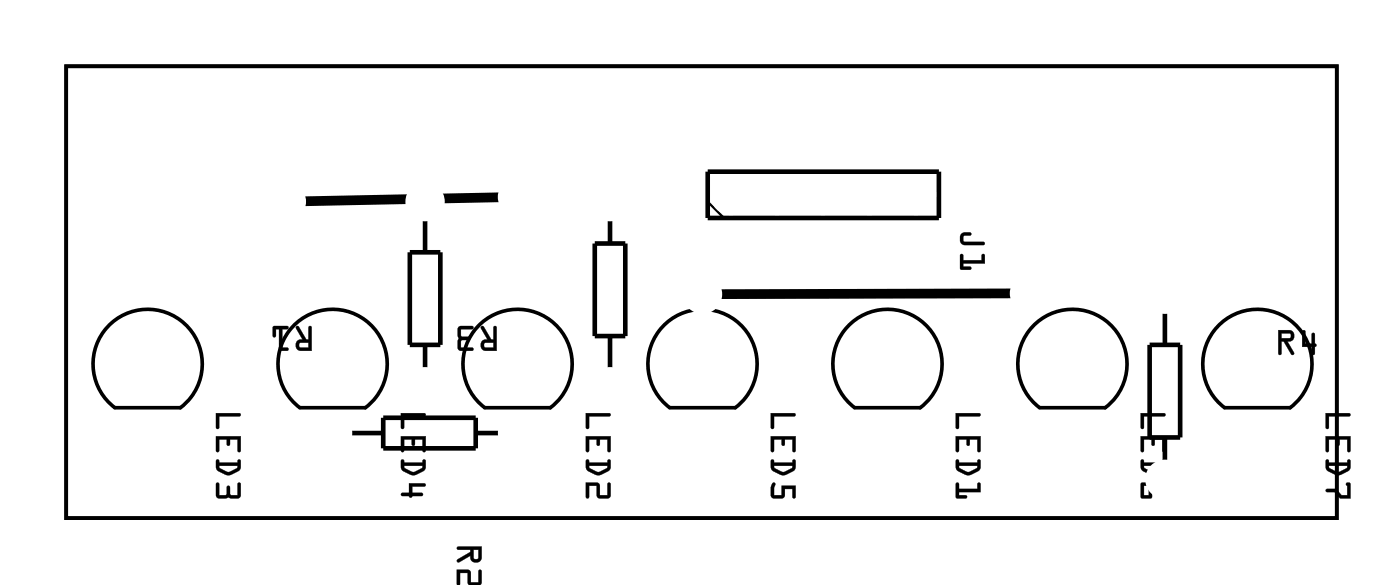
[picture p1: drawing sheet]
<svg xmlns="http://www.w3.org/2000/svg" width="77mm" height="32mm" viewBox="0 0 77 32" stroke-linecap="round" stroke-linejoin="round" font-family="sans-serif">
<path d="M3.6 3.6h69.8v24.8h-69.8zM6.2 17.7a3 3 0 0 1 4.3 .4 3 3 0 0 1-.6 4.3h-3.6a3 3 0 0 1-.1-4.7zM16.4 17.7a3 3 0 0 1 4.2 .4 3 3 0 0 1-.5 4.3h-3.6a3 3 0 0 1-.1-4.7zM36.7 17.7a3 3 0 0 1 4.2 .4 3 3 0 0 1-.5 4.3h-3.6a3 3 0 0 1-.1-4.7zM46.8 17.7a3 3 0 0 1 4.3 .4 3 3 0 0 1-.6 4.3h-3.6a3 3 0 0 1-.1-4.7zM67.2 17.7a3 3 0 0 1 4.2 .4 3 3 0 0 1-.5 4.3h-3.6a3 3 0 0 1-.1-4.7zM26.6 22.4a3 3 0 0 1-.4-4.5 3 3 0 0 1 4.5 .1 3 3 0 0 1-.5 4.4h-3.6M57.1 22.4a3 3 0 0 1-.4-4.5 3 3 0 0 1 4.4 .1 3 3 0 0 1-.4 4.4h-3.6" fill="none" stroke="#000" stroke-width=".2"/>
<path d="M3.6 3.6h69.8v24.8h-69.8z" fill="none" stroke="#000" stroke-width=".05"/>
<path d="M27.5 10.8l-10.8 .2M55.6 16.1h-16.1" fill="none" stroke="#000" stroke-width=".53"/>
<g fill="none" stroke="#000" stroke-width=".25">
<path d="M22.5 13.8h1.7v5.1h-1.7zM23.4 12v1.8M23.4 18.9v1.4M32.7 13.4h1.6v5h-1.6zM33.5 12v1.4M33.5 18.4v1.9M38.9 9.4h12.7v2.6h-12.7zM63.2 18.9h1.6v5.1h-1.6zM64 17.1v1.8M19.2 23.8h1.9M21.1 22.9h5v1.7h-5zM26.1 23.8h1.4"/>
<path d="M64 24v1.4"/>
</g>
<path d="M38.9 11.1l.9 .9" fill="none" stroke="#000" stroke-width=".13"/>
<g fill="#000">
<path d="M16.3 17.9h.1l.4 .7h.1l.1-.7h.1v.1v1.3h-.6a.31 .31 0 0 1-.2-.4 .31 .31 0 0 1 .3-.3zM16.5 18.8v.3h.4v-.3zM15 17.9h.8v.2h-.3v1h.3v.1l-.5 .1v-1.2h-.1v.4h-.2z"/>
<path d="M16.3 17.9h.1l.4 .7h.1v-.6a.1 .1 0 0 1 .1-.1 .1 .1 0 0 1 .1 .1v1.3h-.6a.32 .32 0 0 1-.3-.4 .32 .32 0 0 1 .4-.3l-.3-.6zM16.3 17.9v.1l.3 .6a.31 .31 0 0 0-.3 .3 .31 .31 0 0 0 .2 .3l.6 .1v-1.3v-.1h-.1v.7h-.2l-.4-.7zM16.5 18.8v.3h.4v-.3zM16.4 18.8h.6v.3h-.5zM15 17.9h.8a.1 .1 0 0 1 .1 .1 .1 .1 0 0 1-.1 .1h-.3v1h.3a.1 .1 0 0 1 .1 .1 .1 .1 0 0 1-.1 .1h-.5v-1.2h-.1v.3a.1 .1 0 0 1-.1 .1 .1 .1 0 0 1-.1-.1zM15 17.9v.6h.1v-.4h.2v1.2l.5-.1v-.1h-.3v-1h.3v-.2z"/>
<path d="M26.4 17.9h.2l.4 .7h.1v-.7h.1l.1 .1v1.3h-.6a.31 .31 0 0 1-.3-.4 .31 .31 0 0 1 .4-.3zM26.6 18.8v.3h.5v-.3zM25.2 17.9h.8l-.1 .2h-.6v.4h.5v.1v.1h-.5v.4h.7v.1l-.7 .1-.1-.2z"/>
<path d="M26.4 17.9h.2l.4 .7h.1v-.6a.1 .1 0 0 1 .1-.1 .1 .1 0 0 1 .1 .1v1.3h-.6a.32 .32 0 0 1-.3-.4 .32 .32 0 0 1 .4-.3l-.4-.6zM26.4 17.9v.1l.4 .6a.31 .31 0 0 0-.4 .3 .31 .31 0 0 0 .3 .3l.6 .1v-1.3l-.1-.1h-.1v.7h-.1l-.4-.7zM26.6 18.8v.3h.5v-.3zM26.6 18.8h.5v.3h-.5zM25.2 17.9h.7a.1 .1 0 0 1 .1 .1 .1 .1 0 0 1-.1 .1h-.6l.1 .3 .4 .1a.1 .1 0 0 1 0 .1 .1 .1 0 0 1 0 .1h-.4l-.1 .4h.6a.1 .1 0 0 1 .1 .1 .1 .1 0 0 1-.1 .1h-.6l-.2-.2zM25.2 17.9v1.2l.1 .1h.7v-.1h-.7v-.4l.5-.1v-.1h-.5v-.4h.6l.1-.2z"/>
<path d="M52.8 12.8h.2h.4l-.1 .1-.4 .1 .1 .3h1l.1 .1h-1.2l-.2-.2zM52.8 14h.1v.3h1v-.3l.1-.1 .1 .6h-1.2v.1h.4l.1 .2h-.6z"/>
<path d="M52.8 12.8l.5-.1a.1 .1 0 0 1 .1 .1 .1 .1 0 0 1-.1 .1l-.4 .1v.2l1.1 .1a.1 .1 0 0 1 .1 .1 .1 .1 0 0 1-.1 .1l-1.1-.1-.2-.2zM52.8 12.8l-.1 .4 .2 .2h1.2l-.1-.1h-1l-.1-.4h.4v-.1h-.3zM52.8 14h.1v.3h1v-.3a.1 .1 0 0 1 .1-.1 .1 .1 0 0 1 .1 .1v.5h-1.2v.1h.4a.1 .1 0 0 1 .1 .1 .1 .1 0 0 1-.1 .1h-.6zM52.8 14v.8l.5-.1v-.1h-.4v-.1h1.2l-.1-.5h-.1v.3h-1v-.3z"/>
<path d="M70.2 18.1h.6a.32 .32 0 0 1 .3 .4 .32 .32 0 0 1-.4 .2l.4 .6a.11 .11 0 0 1-.1 .2 .1 .1 0 0 1-.1-.1l-.4-.7h-.1v.7a.1 .1 0 0 1-.1 .1 .1 .1 0 0 1-.1-.1zM70.2 18.1l.1 1.4 .1-.1v-.7h.1l.4 .7h.2l-.4-.7a.31 .31 0 0 0 .4-.2 .31 .31 0 0 0-.3-.4zM70.4 18.3v.3l.5-.1v-.2zM70.4 18.3h.5v.2l-.5 .1zM71.6 18.1l.1 .1v.7h.4l-.1-.5a.1 .1 0 0 1 .1-.1 .1 .1 0 0 1 .1 .1v.4a.09 .09 0 0 1 .1 .1 .09 .09 0 0 1-.1 .1v.4a.1 .1 0 0 1-.1 .1 .1 .1 0 0 1-.1-.1l.1-.4h-.6zM71.6 18.2l-.1 .8h.6v.4l.1 .1v-.5l.1-.1h-.1v-.6h-.1v.6h-.4v-.7z"/>
<path d="M70.2 18.1h.6a.31 .31 0 0 1 .3 .4 .31 .31 0 0 1-.4 .2l.4 .7-.1 .1-.5-.8h-.1v.7l-.1 .1zM70.4 18.3v.3l.5-.1v-.2zM71.6 18.1l.1 .1v.7h.4v-.6h.1v.6h.1l-.1 .1v.5l-.1-.1v-.4h-.6z"/>
<path d="M11.9 22.7h1.2l.1 .1h-.1h-1.1v.7h-.1zM11.9 23.9h1.3v.9h-.1l-.1-.7h-.4v.3l-.1 .1v-.1v-.3h-.5v.6l-.1 .1zM11.9 25.2h.1v.2h1l.1-.2h.1v.6a.8 .8 0 0 1-1.2 .1l-.1-.2zM12 25.6l.1 .1 .4 .2 .5-.3zM11.9 26.5h.1v.7l.4-.1 .1-.4h.1l.1 .5h.3v-.6l.2-.1v.7l-.2 .2-.5-.1h-.5l-.1-.1z"/>
<path d="M11.9 22.7h1.2a.1 .1 0 0 1 .1 .1 .1 .1 0 0 1-.1 .1l-1.1-.1v.7a.1 .1 0 0 1 0 .1 .1 .1 0 0 1-.1-.1zM11.9 22.7v.8h.1v-.7h1.1h.1l-.1-.1zM11.9 23.9h1.3v.8a.1 .1 0 0 1-.1 .1 .1 .1 0 0 1-.1-.1v-.6h-.4v.3a.1 .1 0 0 1-.1 .1 .1 .1 0 0 1-.1-.1l.1-.3h-.5v.6a.1 .1 0 0 1 0 .1 .1 .1 0 0 1-.1-.1zM11.9 23.9v.9l.1-.1v-.6h.5v.3v.1l.1-.1v-.3h.5v.7h.1v-.9zM11.9 25.2h.1v.2h1v-.1a.1 .1 0 0 1 .1-.1 .1 .1 0 0 1 .1 .1l-.1 .5-.6 .3-.6-.3zM11.9 25.2v.6l.5 .2h.3l.5-.3v-.5l-.1 .1v.1h-1.1v-.2zM12 25.6l.1 .1 .4 .2 .5-.2v-.1zM12 25.6h1.1l-.6 .3-.4-.2zM11.9 26.5h.1v.7l.4-.1v-.4a.1 .1 0 0 1 .1-.1 .1 .1 0 0 1 .1 .1l.1 .4 .3 .1v-.6a.1 .1 0 0 1 .1-.1 .1 .1 0 0 1 .1 .1v.6l-.1 .1h-.6l-.5 .1-.1-.2zM11.9 26.5v.7l.1 .1h.5h.5l.2-.1v-.7l-.1 .1v.6h-.4l-.1-.5h-.1l-.1 .5h-.4v-.7z"/>
<path d="M22 22.7h1.3l.1 .1h-.1h-1.1v.7h-.1h-.1zM22 23.9h1.4v.9h-.2v-.7h-.4v.3l-.1 .1-.1-.1v-.3h-.4v.6l-.1 .1zM22 25.2h.2v.2h1v-.2h.1v.6a.8 .8 0 0 1-1.1 .1l-.2-.2zM22.2 25.6v.1l.5 .2 .5-.3zM22.5 26.5l.9 .1-.1 .1h-.7v.3l.6 .1v.1h-.6v.1l-.1-.1h-.5l.1-.1 .4-.1z"/>
<path d="M22 22.7h1.3a.1 .1 0 0 1 .1 .1 .1 .1 0 0 1-.1 .1l-1.1-.1v.7a.1 .1 0 0 1-.1 .1 .1 .1 0 0 1-.1-.1zM22 22.7v.8h.1h.1v-.7h1.1h.1l-.1-.1zM22 23.9h1.4v.8a.1 .1 0 0 1-.1 .1 .1 .1 0 0 1-.1-.1v-.6h-.4v.3a.1 .1 0 0 1-.1 .1 .1 .1 0 0 1-.1-.1v-.3h-.4v.6a.1 .1 0 0 1-.1 .1 .1 .1 0 0 1-.1-.1zM22 23.9l.1 .9 .1-.1v-.6h.4v.3l.1 .1 .1-.1v-.3h.4v.7h.2v-.9zM22 25.2h.2v.2h1v-.1a.1 .1 0 0 1 .1-.1 .1 .1 0 0 1 .1 .1l-.1 .5-.6 .3-.6-.3zM22.1 25.2v.6l.4 .2h.4l.5-.3-.1-.5-.1 .1v.1h-1v-.2zM22.2 25.6l.1 .1 .4 .2 .5-.2v-.1zM22.2 25.6h1l-.5 .3-.5-.2zM22.5 26.5h.8a.1 .1 0 0 1 .1 .1 .1 .1 0 0 1-.1 .1h-.7v.3h.6a.1 .1 0 0 1 0 .1 .1 .1 0 0 1 0 .1h-.5a.09 .09 0 0 1-.1 .1 .09 .09 0 0 1-.1-.1h-.4a.1 .1 0 0 1-.1-.1 .1 .1 0 0 1 .1-.1h.4zM22.5 26.5v.6h-.4v.1h.4l.1 .1v-.1h.6v-.1h-.6v-.4h.7l.1-.1z"/>
<path d="M25.1 30h1.4v.6a.31 .31 0 0 1-.4 .3 .31 .31 0 0 1-.3-.4l-.6 .4-.1-.2 .7-.4v-.1h-.6zM26 30.2v.4l.2 .1 .1-.5zM25.1 31.3h.7l.1 .7h.4v-.6l.1-.1v.7l-.1 .1h-.5l-.1-.1v-.6h-.4v.6l-.1 .1z"/>
<path d="M25.1 30h1.4v.6a.32 .32 0 0 1-.4 .3 .32 .32 0 0 1-.3-.4l-.6 .4a.1 .1 0 0 1-.1-.1 .1 .1 0 0 1 0-.1l.7-.4v-.1h-.7zM25.1 30l.1 .2h.6v.1l-.7 .4 .1 .1 .6-.3a.31 .31 0 0 0 .3 .4 .31 .31 0 0 0 .3-.3l.1-.6zM26 30.2v.4l.2 .1 .1-.5zM26 30.2h.3l-.1 .5-.2-.1zM25.1 31.3h.7l.1 .7h.4v-.6a.1 .1 0 0 1 .1-.1 .1 .1 0 0 1 .1 .1v.6l-.1 .1h-.7v-.7h-.4v.6a.1 .1 0 0 1-.1 .1 .1 .1 0 0 1-.1-.1zM25.1 31.3l.1 .8 .1-.1v-.6h.4v.6l.1 .1h.5l.1-.1v-.7l-.1 .1v.6h-.4l-.1-.7z"/>
<path d="M32.2 22.7h1.3v.1h-1.1v.7h-.1h-.1zM32.2 23.9h1.3v.9h-.1v-.7h-.4l-.1 .3v.1l-.1-.1v-.3h-.4v.6l-.2 .1zM32.2 25.2h.1l.1 .2h1v-.2h.1v.6a.8 .8 0 0 1-1.2 .1l-.1-.2zM32.4 25.6v.1l.5 .2 .5-.3zM32.2 26.5h.7l.1 .7h.4v-.6l.1-.1v.7l-.1 .2-.5-.1-.1-.1v-.5h-.4v.6h-.2z"/>
<path d="M32.2 22.7h1.3a.1 .1 0 0 1 .1 .1 .1 .1 0 0 1-.1 .1l-1.1-.1v.7a.1 .1 0 0 1-.1 .1 .1 .1 0 0 1-.1-.1zM32.2 22.7v.8h.1h.1v-.7h1.1v-.1zM32.2 23.9h1.4v.8a.1 .1 0 0 1-.1 .1 .1 .1 0 0 1-.1-.1v-.6h-.4v.3a.1 .1 0 0 1-.1 .1 .1 .1 0 0 1-.1-.1v-.3h-.4v.6a.1 .1 0 0 1-.1 .1 .1 .1 0 0 1-.1-.1zM32.2 23.9v.9l.2-.1v-.6h.4v.3l.1 .1v-.1v-.3h.5v.7h.1v-.9zM32.2 25.2h.1l.1 .2h1v-.1a.1 .1 0 0 1 .1-.1 .1 .1 0 0 1 .1 .1l-.1 .5-.6 .3-.7-.3zM32.2 25.2v.6l.5 .2h.3l.5-.3v-.5l-.1 .1v.1h-1l-.1-.2zM32.4 25.6v.1l.5 .2 .4-.2 .1-.1zM32.4 25.6h1l-.5 .3-.5-.2zM32.2 26.5h.7l.1 .7h.4v-.6a.1 .1 0 0 1 .1-.1 .1 .1 0 0 1 .1 .1v.6l-.2 .1h-.6v-.6h-.4v.6a.1 .1 0 0 1-.1 .1 .1 .1 0 0 1-.1-.1zM32.2 26.5v.8h.2v-.6h.4v.5l.1 .1h.5l.1-.1v-.7l-.1 .1v.6h-.5v-.7z"/>
<path d="M42.3 22.7h1.3l.1 .1h-.1h-1.1v.7h-.1h-.1zM42.3 23.9h1.4v.9h-.2v-.7h-.4v.3l-.1 .1-.1-.1v-.3h-.4v.6l-.1 .1zM42.4 25.2h.1v.2h1l.1-.2h.1v.6a.8 .8 0 0 1-1.2 .1l-.1-.2zM42.5 25.6l.1 .1 .4 .2 .5-.3zM42.5 26.5l.1 .1-.1 .6h.4v-.5h.8v.6h-.2v-.5h-.4v.5h-.6l-.2-.1v-.4z"/>
<path d="M42.3 22.7h1.3a.1 .1 0 0 1 .1 .1 .1 .1 0 0 1-.1 .1l-1.1-.1v.7a.1 .1 0 0 1-.1 .1 .1 .1 0 0 1-.1-.1zM42.3 22.7l.1 .8h.1v-.7h1.1h.1l-.1-.1zM42.3 23.9h1.4v.8a.1 .1 0 0 1-.1 .1 .1 .1 0 0 1-.1-.1v-.6h-.4v.3a.1 .1 0 0 1-.1 .1 .1 .1 0 0 1-.1-.1v-.3h-.4v.6a.1 .1 0 0 1-.1 .1 .1 .1 0 0 1-.1-.1zM42.3 23.9l.1 .9 .1-.1v-.6h.4l.1 .3v.1l.1-.1v-.3h.4v.7h.2v-.9zM42.4 25.2h.1v.2h1v-.1a.1 .1 0 0 1 .1-.1 .1 .1 0 0 1 .1 .1l-.1 .5-.6 .3-.6-.3zM42.4 25.2v.6l.4 .2h.4l.5-.3-.1-.5-.1 .1v.1h-1v-.2zM42.5 25.6l.1 .1 .4 .2 .5-.2v-.1zM42.5 25.6h1l-.5 .3-.4-.2zM42.5 26.5l.1 .1-.1 .6h.4v-.6h.8v.7a.1 .1 0 0 1-.1 .1 .1 .1 0 0 1-.1-.1v-.5h-.4v.4l-.1 .1h-.6l-.1-.6zM42.5 26.5l-.1 .3v.4l.1 .1h.6v-.5h.4v.5h.2v-.6h-.8v.5h-.4l.1-.6z"/>
<path d="M52.5 22.7h1.3l.1 .1h-.1h-1.1v.7h-.1h-.1zM52.5 23.9h1.4v.9h-.2v-.7h-.4v.3l-.1 .1-.1-.1v-.3h-.4v.6l-.1 .1zM52.5 25.2h.2v.2h1v-.2h.1v.6a.8 .8 0 0 1-1.2 .1l-.1-.2zM52.7 25.6v.1l.5 .2 .5-.3zM52.5 26.5h.2v.3h1v-.3h.1l.1 .5h-1.2v.2h.4v.1h-.5z"/>
<path d="M52.5 22.7h1.3a.1 .1 0 0 1 .1 .1 .1 .1 0 0 1-.1 .1l-1.1-.1v.7a.1 .1 0 0 1-.1 .1 .1 .1 0 0 1-.1-.1zM52.5 22.7v.8h.1h.1v-.7h1.1h.1l-.1-.1zM52.5 23.9h1.4v.8a.1 .1 0 0 1-.1 .1 .1 .1 0 0 1-.1-.1v-.6h-.4v.3a.1 .1 0 0 1-.1 .1 .1 .1 0 0 1-.1-.1v-.3h-.4v.6a.1 .1 0 0 1-.1 .1 .1 .1 0 0 1-.1-.1zM52.5 23.9l.1 .9 .1-.1v-.6h.4v.3l.1 .1 .1-.1v-.3h.4v.7h.2v-.9zM52.5 25.2h.2v.2h1v-.1a.1 .1 0 0 1 .1-.1 .1 .1 0 0 1 .1 .1l-.1 .5-.6 .3-.7-.3zM52.5 25.2l.1 .6 .4 .2h.4l.4-.3v-.5l-.1 .1v.1h-1l-.1-.2zM52.7 25.6v.1l.5 .2 .4-.2 .1-.1zM52.7 25.6h1l-.5 .3-.5-.2zM52.5 26.5h.2v.3h1v-.2a.1 .1 0 0 1 .1-.1 .1 .1 0 0 1 .1 .1v.4h-1.2v.2h.3a.1 .1 0 0 1 .1 .1 .1 .1 0 0 1-.1 .1l-.5-.1zM52.5 26.5l.1 .8h.5v-.1h-.4v-.2h1.2l-.1-.5h-.1v.3h-1v-.3z"/>
<path d="M62.7 22.7h1.2l.1 .1h-.1h-1.1v.7h-.1zM62.7 23.9h1.3v.9h-.1l-.1-.7h-.4v.3l-.1 .1v-.1v-.3h-.5v.6l-.1 .1zM62.7 25.2h.1v.2h1l.1-.2h.1v.6a.8 .8 0 0 1-1.2 .1l-.1-.2zM62.8 25.6l.1 .1 .4 .2 .5-.3zM62.7 26.5h1.2l.1 .2h-.1h-.1h-.5v.6l-.5 .1-.1-.1zM62.8 26.7v.5h.3v-.5z"/>
<path d="M62.7 22.7h1.2a.1 .1 0 0 1 .1 .1 .1 .1 0 0 1-.1 .1l-1.1-.1v.7a.1 .1 0 0 1 0 .1 .1 .1 0 0 1-.1-.1zM62.7 22.7v.8h.1v-.7h1.1h.1l-.1-.1zM62.7 23.9h1.3v.8a.1 .1 0 0 1-.1 .1 .1 .1 0 0 1-.1-.1v-.6h-.4v.3a.1 .1 0 0 1-.1 .1 .1 .1 0 0 1-.1-.1l.1-.3h-.5v.6a.1 .1 0 0 1 0 .1 .1 .1 0 0 1-.1-.1zM62.7 23.9v.9l.1-.1v-.6h.5v.3v.1l.1-.1v-.3h.5v.7h.1v-.9zM62.7 25.2h.1v.2h1v-.1a.1 .1 0 0 1 .1-.1 .1 .1 0 0 1 .1 .1l-.1 .5-.6 .3-.6-.3zM62.7 25.2v.6l.5 .2h.3l.5-.3v-.5l-.1 .1v.1h-1.1v-.2zM62.8 25.6l.1 .1 .4 .2 .5-.2v-.1zM62.8 25.6h1.1l-.6 .3-.4-.2zM62.7 26.5h1.2l.1 .2a.09 .09 0 0 1-.1 .1 .09 .09 0 0 1-.1-.1h-.5v.6l-.5 .1-.1-.1zM62.7 26.5v.8h.1h.5v-.7h.6v.1h.1l-.1-.2zM62.8 26.7v.5h.3v-.5zM62.8 26.6h.3v.6h-.3z"/>
<path d="M72.8 22.7h1.3l.1 .1h-.1h-1.1v.7h-.1h-.1zM72.8 23.9h1.4v.9h-.2v-.7h-.4v.3l-.1 .1-.1-.1v-.3h-.4v.6l-.1 .1zM72.8 25.2h.2v.2h1v-.2h.1v.6a.8 .8 0 0 1-1.1 .1l-.2-.2zM73 25.6v.1l.5 .2 .5-.3zM72.8 26.9l.6-.1 .3 .4h.3v-.5l-.1-.1 .2-.1 .1 .9-.6-.1-.3-.3h-.4z"/>
<path d="M72.8 22.7h1.3a.1 .1 0 0 1 .1 .1 .1 .1 0 0 1-.1 .1l-1.1-.1v.7a.1 .1 0 0 1-.1 .1 .1 .1 0 0 1-.1-.1zM72.8 22.7v.8h.1h.1v-.7h1.1h.1l-.1-.1zM72.8 23.9h1.4v.8a.1 .1 0 0 1-.1 .1 .1 .1 0 0 1-.1-.1v-.6h-.4v.3a.1 .1 0 0 1-.1 .1 .1 .1 0 0 1-.1-.1v-.3h-.4v.6a.1 .1 0 0 1-.1 .1 .1 .1 0 0 1-.1-.1zM72.8 23.9l.1 .9 .1-.1v-.6h.4v.3l.1 .1 .1-.1v-.3h.4v.7h.2v-.9zM72.8 25.2h.2v.2h1v-.1a.1 .1 0 0 1 .1-.1 .1 .1 0 0 1 .1 .1l-.1 .5-.6 .3-.6-.3zM72.9 25.2v.6l.4 .2h.4l.5-.3-.1-.5-.1 .1v.1h-1v-.2zM73 25.6l.1 .1 .4 .2 .5-.2v-.1zM73 25.6h1l-.5 .3-.5-.2zM72.8 26.8h.6l.3 .4h.3v-.5l-.1-.1 .2-.1 .1 .9h-.6l-.3-.4h-.4zM72.9 26.9v.1h.4l.3 .3 .6 .1-.1-.9-.2 .1 .1 .1v.5h-.3l-.3-.4z"/>
</g>
<circle cx="38.6" cy="16.1" r=".7" fill="#fff"/>
<circle cx="38.6" cy="16.1" r=".7" fill="none" stroke="#fff" stroke-width=".76" stroke-linecap="butt"/>
<circle cx="56.6" cy="16.1" r=".7" fill="#fff"/>
<circle cx="56.6" cy="16.1" r=".7" fill="none" stroke="#fff" stroke-width=".76" stroke-linecap="butt"/>
<circle cx="15.7" cy="11.1" r=".7" fill="#fff"/>
<circle cx="15.7" cy="11.1" r=".7" fill="none" stroke="#fff" stroke-width=".76" stroke-linecap="butt"/>
<circle cx="28.4" cy="10.8" r=".7" fill="#fff"/>
<circle cx="28.4" cy="10.8" r=".7" fill="none" stroke="#fff" stroke-width=".76" stroke-linecap="butt"/>
<circle cx="64" cy="16.1" r=".7" fill="#fff"/>
<circle cx="64" cy="16.1" r=".7" fill="none" stroke="#fff" stroke-width=".76" stroke-linecap="butt"/>
<circle cx="64" cy="26.3" r=".7" fill="#fff"/>
<circle cx="64" cy="26.3" r=".7" fill="none" stroke="#fff" stroke-width=".76" stroke-linecap="butt"/>
<circle cx="33.5" cy="21.2" r=".7" fill="#fff"/>
<circle cx="33.5" cy="21.2" r=".7" fill="none" stroke="#fff" stroke-width=".76" stroke-linecap="butt"/>
<circle cx="33.5" cy="11.1" r=".7" fill="#fff"/>
<circle cx="33.5" cy="11.1" r=".7" fill="none" stroke="#fff" stroke-width=".76" stroke-linecap="butt"/>
<circle cx="18.3" cy="23.8" r=".7" fill="#fff"/>
<circle cx="18.3" cy="23.8" r=".7" fill="none" stroke="#fff" stroke-width=".76" stroke-linecap="butt"/>
<circle cx="28.4" cy="23.8" r=".7" fill="#fff"/>
<circle cx="28.4" cy="23.8" r=".7" fill="none" stroke="#fff" stroke-width=".76" stroke-linecap="butt"/>
<circle cx="23.4" cy="11.1" r=".7" fill="#fff"/>
<circle cx="23.4" cy="11.1" r=".7" fill="none" stroke="#fff" stroke-width=".76" stroke-linecap="butt"/>
<circle cx="23.4" cy="21.2" r=".7" fill="#fff"/>
<circle cx="23.4" cy="21.2" r=".7" fill="none" stroke="#fff" stroke-width=".76" stroke-linecap="butt"/>
<circle cx="8.1" cy="18.7" r=".6" fill="#fff"/>
<circle cx="8.1" cy="18.7" r=".6" fill="none" stroke="#fff" stroke-width=".65" stroke-linecap="butt"/>
<path d="M7.5 18.1h1.2v1.2h-1.2z" fill="#fff"/>
<path d="M7.5 18.1h1.2v1.2h-1.2z" fill="none" stroke="#fff" stroke-width=".65" stroke-linecap="butt"/>
<circle cx="8.1" cy="21.2" r=".6" fill="#fff"/>
<circle cx="8.1" cy="21.2" r=".6" fill="none" stroke="#fff" stroke-width=".65" stroke-linecap="butt"/>
<circle cx="69.1" cy="18.7" r=".6" fill="#fff"/>
<circle cx="69.1" cy="18.7" r=".6" fill="none" stroke="#fff" stroke-width=".65" stroke-linecap="butt"/>
<path d="M68.5 18.1h1.2v1.2h-1.2z" fill="#fff"/>
<path d="M68.5 18.1h1.2v1.2h-1.2z" fill="none" stroke="#fff" stroke-width=".65" stroke-linecap="butt"/>
<circle cx="69.1" cy="21.2" r=".6" fill="#fff"/>
<circle cx="69.1" cy="21.2" r=".6" fill="none" stroke="#fff" stroke-width=".65" stroke-linecap="butt"/>
<circle cx="48.8" cy="18.7" r=".6" fill="#fff"/>
<circle cx="48.8" cy="18.7" r=".6" fill="none" stroke="#fff" stroke-width=".65" stroke-linecap="butt"/>
<path d="M48.2 18.1h1.2v1.2h-1.2z" fill="#fff"/>
<path d="M48.2 18.1h1.2v1.2h-1.2z" fill="none" stroke="#fff" stroke-width=".65" stroke-linecap="butt"/>
<circle cx="48.8" cy="21.2" r=".6" fill="#fff"/>
<circle cx="48.8" cy="21.2" r=".6" fill="none" stroke="#fff" stroke-width=".65" stroke-linecap="butt"/>
<circle cx="28.4" cy="18.7" r=".6" fill="#fff"/>
<circle cx="28.4" cy="18.7" r=".6" fill="none" stroke="#fff" stroke-width=".65" stroke-linecap="butt"/>
<path d="M27.8 18.1h1.2v1.2h-1.2z" fill="#fff"/>
<path d="M27.8 18.1h1.2v1.2h-1.2z" fill="none" stroke="#fff" stroke-width=".65" stroke-linecap="butt"/>
<circle cx="28.4" cy="21.2" r=".6" fill="#fff"/>
<circle cx="28.4" cy="21.2" r=".6" fill="none" stroke="#fff" stroke-width=".65" stroke-linecap="butt"/>
<circle cx="40.1" cy="10.7" r=".74" fill="#fff"/>
<circle cx="40.1" cy="10.7" r=".74" fill="none" stroke="#fff" stroke-width=".76" stroke-linecap="butt"/>
<circle cx="42.7" cy="10.7" r=".74" fill="#fff"/>
<circle cx="42.7" cy="10.7" r=".74" fill="none" stroke="#fff" stroke-width=".76" stroke-linecap="butt"/>
<circle cx="45.2" cy="10.7" r=".74" fill="#fff"/>
<circle cx="45.2" cy="10.7" r=".74" fill="none" stroke="#fff" stroke-width=".76" stroke-linecap="butt"/>
<circle cx="47.8" cy="10.7" r=".74" fill="#fff"/>
<circle cx="47.8" cy="10.7" r=".74" fill="none" stroke="#fff" stroke-width=".76" stroke-linecap="butt"/>
<circle cx="50.3" cy="10.7" r=".74" fill="#fff"/>
<circle cx="50.3" cy="10.7" r=".74" fill="none" stroke="#fff" stroke-width=".76" stroke-linecap="butt"/>
<circle cx="18.3" cy="18.7" r=".6" fill="#fff"/>
<circle cx="18.3" cy="18.7" r=".6" fill="none" stroke="#fff" stroke-width=".65" stroke-linecap="butt"/>
<path d="M17.7 18.1h1.2v1.2h-1.2z" fill="#fff"/>
<path d="M17.7 18.1h1.2v1.2h-1.2z" fill="none" stroke="#fff" stroke-width=".65" stroke-linecap="butt"/>
<circle cx="18.3" cy="21.2" r=".6" fill="#fff"/>
<circle cx="18.3" cy="21.2" r=".6" fill="none" stroke="#fff" stroke-width=".65" stroke-linecap="butt"/>
<circle cx="58.9" cy="18.7" r=".6" fill="#fff"/>
<circle cx="58.9" cy="18.7" r=".6" fill="none" stroke="#fff" stroke-width=".65" stroke-linecap="butt"/>
<path d="M58.3 18.1h1.2v1.2h-1.2z" fill="#fff"/>
<path d="M58.3 18.1h1.2v1.2h-1.2z" fill="none" stroke="#fff" stroke-width=".65" stroke-linecap="butt"/>
<circle cx="58.9" cy="21.2" r=".6" fill="#fff"/>
<circle cx="58.9" cy="21.2" r=".6" fill="none" stroke="#fff" stroke-width=".65" stroke-linecap="butt"/>
<circle cx="38.6" cy="18.7" r=".6" fill="#fff"/>
<circle cx="38.6" cy="18.7" r=".6" fill="none" stroke="#fff" stroke-width=".65" stroke-linecap="butt"/>
<path d="M38 18.1h1.2v1.2h-1.2z" fill="#fff"/>
<path d="M38 18.1h1.2v1.2h-1.2z" fill="none" stroke="#fff" stroke-width=".65" stroke-linecap="butt"/>
<circle cx="38.6" cy="21.2" r=".6" fill="#fff"/>
<circle cx="38.6" cy="21.2" r=".6" fill="none" stroke="#fff" stroke-width=".65" stroke-linecap="butt"/>
</svg>
